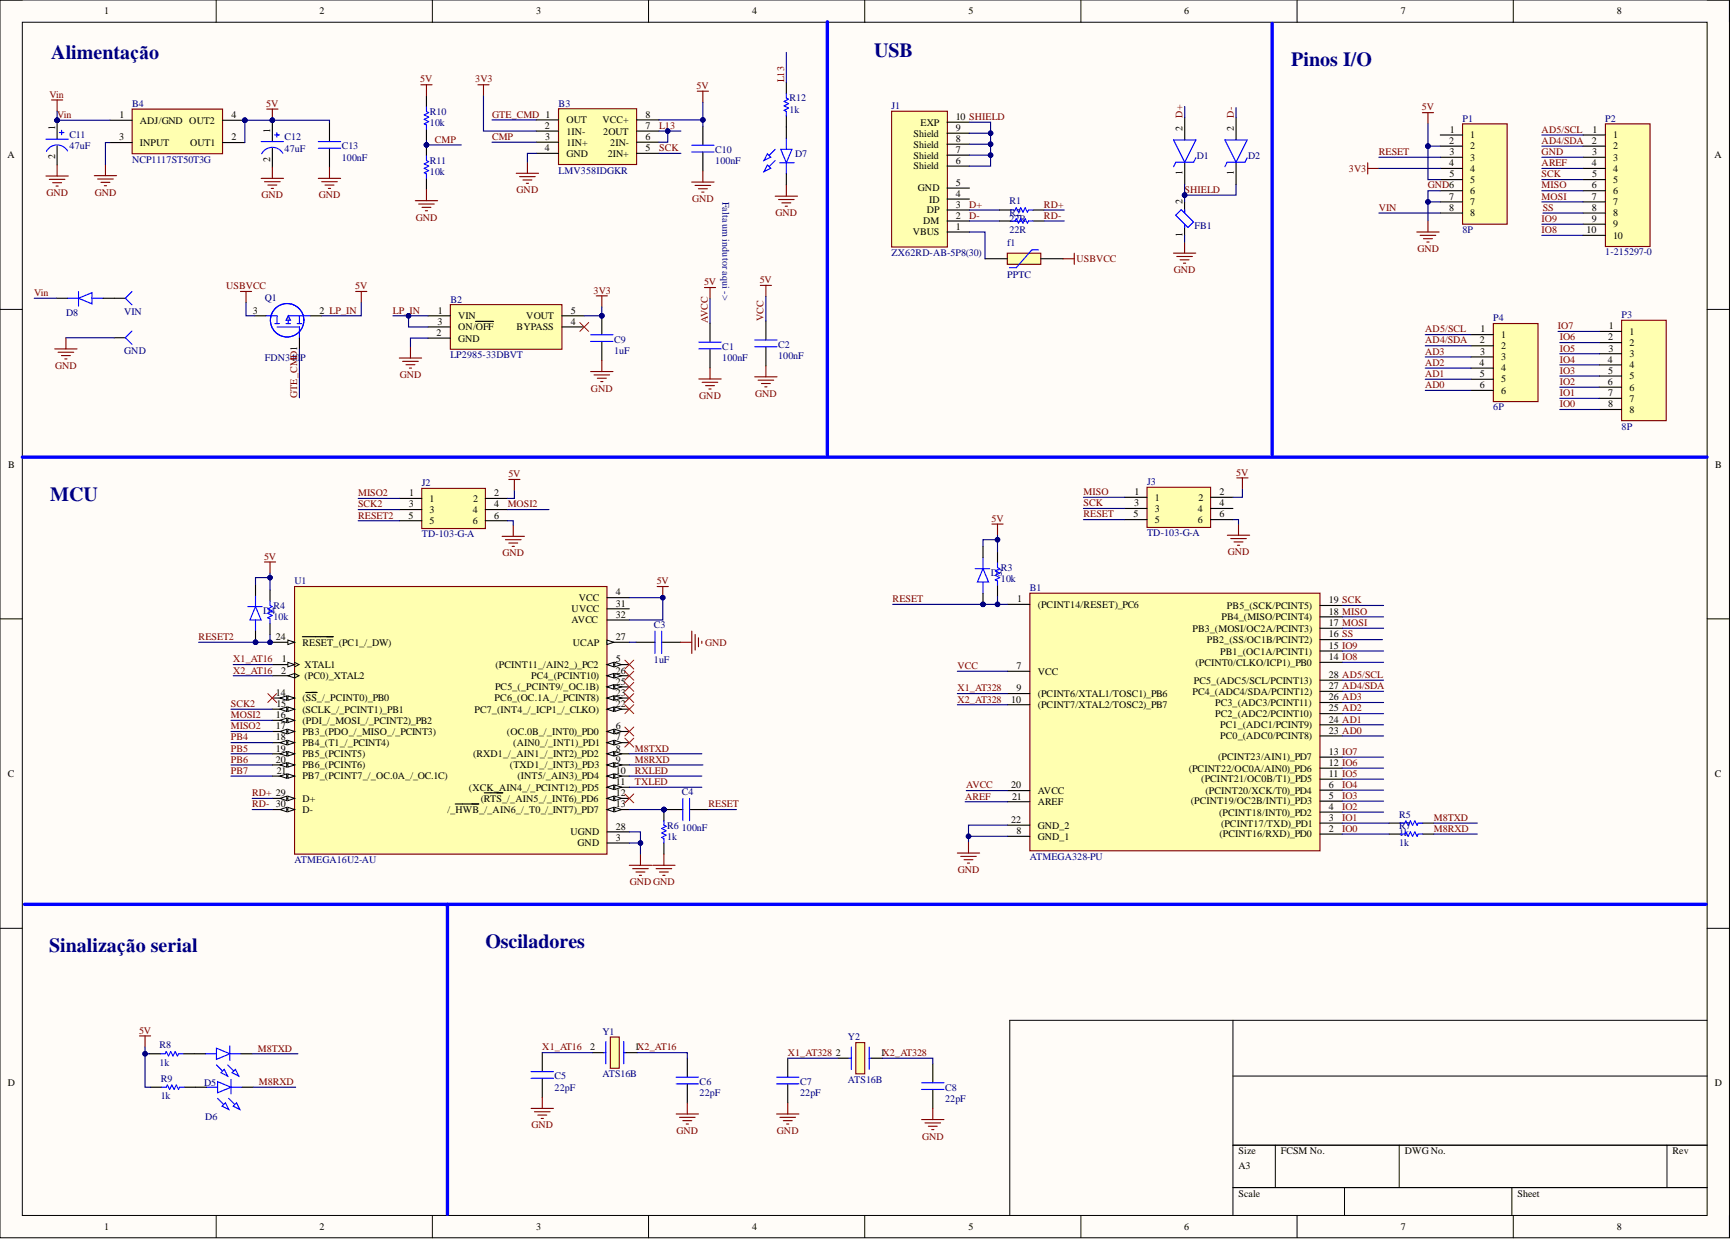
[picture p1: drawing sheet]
<svg xmlns="http://www.w3.org/2000/svg" width="393mm" height="282mm" viewBox="0 0 393 282" stroke-linecap="round" stroke-linejoin="round" font-family="sans-serif">
<defs><g id="words">
<g font-size="4.6" fill="#000080">
<text x="11.7" y="13.4">Alimentação</text>
<text x="198.5" y="12.9">USB</text>
<text x="293.3" y="14.9">Pinos I/O</text>
<text x="11.4" y="113.7">MCU</text>
<text x="110.2" y="215.3">Osciladores</text>
<text x="11.1" y="216.3">Sinalização serial</text>
</g>
<g font-size="2.3">
<text x="23.7" y="3.3">1</text>
<text x="72.6" y="3.3">2</text>
<text x="121.8" y="3.3">3</text>
<text x="170.8" y="3.3">4</text>
<text x="220" y="3.3">5</text>
<text x="268.9" y="3.3">6</text>
<text x="318.1" y="3.3">7</text>
<text x="367.2" y="3.3">8</text>
<text x="12.5" y="29.6" transform="rotate(-90 12.5 29.6)">1</text>
<text x="27.1" y="26.8">1</text>
<text x="31.8" y="28.1">ADJ/GND OUT2</text>
<text x="52.5" y="26.8">4</text>
<text x="123.7" y="29.3">2</text>
<text x="128.6" y="28">OUT</text>
<text x="136.8" y="28">VCC+</text>
<text x="146.6" y="26.8">8</text>
<text x="146.6" y="29.3">7</text>
<text x="209.1" y="28.5">EXP</text>
<text x="217.1" y="29.8">9</text>
<text x="217.1" y="27.3">10 SHIELD</text>
<text x="268.5" y="29.8" transform="rotate(-90 268.5 29.8)">2</text>
<text x="280.2" y="29.8" transform="rotate(-90 280.2 29.8)">2</text>
<text x="1.7" y="35.9">A</text>
<text x="27" y="31.9">3</text>
<text x="31.8" y="33.2">INPUT</text>
<text x="43.2" y="33.2">OUT1</text>
<text x="52.5" y="31.9">2</text>
<text x="61.3" y="30.1" transform="rotate(-90 61.3 30.1)">1</text>
<text x="123.7" y="34.4">4</text>
<text x="123.8" y="31.8">3</text>
<text x="128.6" y="30.6">1IN-</text>
<text x="128.6" y="33.1">1IN+</text>
<text x="128.6" y="35.6">GND</text>
<text x="137" y="30.6">2OUT</text>
<text x="138" y="35.6">2IN+</text>
<text x="138.6" y="33.1">2IN-</text>
<text x="146.6" y="31.8">6</text>
<text x="146.6" y="34.4">5</text>
<text x="207.4" y="33.5">Shield</text>
<text x="207.4" y="31.1">Shield</text>
<text x="217.1" y="34.8">7</text>
<text x="217.1" y="32.2">8</text>
<text x="329.1" y="32.7">2</text>
<text x="329.2" y="35.2">3</text>
<text x="329.3" y="30.1">1</text>
<text x="333.9" y="31.4">1</text>
<text x="333.9" y="33.9">2</text>
<text x="361.5" y="32.7">2</text>
<text x="361.6" y="35.2">3</text>
<text x="361.7" y="30.1">1</text>
<text x="366.3" y="31.4">1</text>
<text x="366.3" y="33.9">2</text>
<text x="389.4" y="35.9">A</text>
<text x="12.5" y="36.2" transform="rotate(-90 12.5 36.2)">2</text>
<text x="61.3" y="36.7" transform="rotate(-90 61.3 36.7)">2</text>
<text x="207.4" y="38.5">Shield</text>
<text x="207.4" y="36">Shield</text>
<text x="217.1" y="37.2">6</text>
<text x="268.5" y="39.8" transform="rotate(-90 268.5 39.8)">1</text>
<text x="280.2" y="39.8" transform="rotate(-90 280.2 39.8)">1</text>
<text x="329.1" y="37.7">4</text>
<text x="329.2" y="40.3">5</text>
<text x="333.9" y="36.5">3</text>
<text x="333.9" y="39">4</text>
<text x="333.9" y="41.5">5</text>
<text x="361.5" y="37.7">4</text>
<text x="361.6" y="40.3">5</text>
<text x="366.3" y="36.5">3</text>
<text x="366.3" y="39">4</text>
<text x="366.3" y="41.5">5</text>
<text x="208.5" y="43.5">GND</text>
<text x="211" y="46">ID</text>
<text x="217.1" y="47.2">3</text>
<text x="217.1" y="44.7">4</text>
<text x="217.1" y="42.2">5</text>
<text x="268.5" y="46.3" transform="rotate(-90 268.5 46.3)">2</text>
<text x="329.1" y="45.3">7</text>
<text x="329.1" y="47.9">8</text>
<text x="333.9" y="44.1">6</text>
<text x="333.9" y="46.6">7</text>
<text x="361.5" y="42.8">6</text>
<text x="361.5" y="45.3">7</text>
<text x="361.5" y="47.9">8</text>
<text x="366.3" y="44.1">6</text>
<text x="366.3" y="46.6">7</text>
<text x="207.3" y="53.4">VBUS</text>
<text x="209.6" y="51">DM</text>
<text x="210.5" y="48.5">DP</text>
<text x="217.1" y="52.2">1</text>
<text x="217.1" y="49.7">2</text>
<text x="268.5" y="53.8" transform="rotate(-90 268.5 53.8)">1</text>
<text x="333.9" y="49.1">8</text>
<text x="360.3" y="52.9">10</text>
<text x="361.5" y="50.4">9</text>
<text x="366.3" y="49.1">8</text>
<text x="366.3" y="51.7">9</text>
<text x="366.3" y="54.2">10</text>
<text x="57.4" y="71.2">3</text>
<text x="72.6" y="71.2">2 LP_IN</text>
<text x="99.4" y="71.2">1</text>
<text x="129.7" y="71.2">5</text>
<text x="99.2" y="76.3">2</text>
<text x="99.3" y="73.8">3</text>
<text x="104.1" y="72.5">VIN</text>
<text x="104.1" y="77.6">GND</text>
<text x="104.1" y="75">ON/OFF</text>
<text x="117.3" y="75">BYPASS</text>
<text x="119.5" y="72.5">VOUT</text>
<text x="129.7" y="73.8">4</text>
<text x="336.3" y="75.5">1</text>
<text x="340.9" y="76.7">1</text>
<text x="365.2" y="77.3">2</text>
<text x="365.4" y="74.8">1</text>
<text x="370" y="76.1">1</text>
<text x="336" y="83.1">4</text>
<text x="336.1" y="78">2</text>
<text x="336.2" y="80.5">3</text>
<text x="340.9" y="79.3">2</text>
<text x="340.9" y="81.8">3</text>
<text x="365.1" y="82.4">4</text>
<text x="365.3" y="79.9">3</text>
<text x="370" y="78.6">2</text>
<text x="370" y="81.1">3</text>
<text x="370" y="83.7">4</text>
<text x="336.1" y="85.6">5</text>
<text x="336.1" y="88.1">6</text>
<text x="340.9" y="84.3">4</text>
<text x="340.9" y="86.9">5</text>
<text x="340.9" y="89.4">6</text>
<text x="365.1" y="87.5">6</text>
<text x="365.2" y="84.9">5</text>
<text x="365.2" y="90">7</text>
<text x="370" y="86.2">5</text>
<text x="370" y="88.7">6</text>
<text x="365.2" y="92.5">8</text>
<text x="370" y="91.3">7</text>
<text x="370" y="93.8">8</text>
<text x="1.9" y="106.2">B</text>
<text x="389.6" y="106.2">B</text>
<text x="92.9" y="112.7">1</text>
<text x="97.6" y="114">1</text>
<text x="107.4" y="114">2</text>
<text x="112.3" y="112.7">2</text>
<text x="257.6" y="112.4">1</text>
<text x="262.3" y="113.7">1</text>
<text x="272.2" y="113.7">2</text>
<text x="277" y="112.4">2</text>
<text x="92.7" y="117.8">5</text>
<text x="92.8" y="115.2">3</text>
<text x="97.6" y="116.5">3</text>
<text x="97.6" y="119">5</text>
<text x="107.4" y="116.5">4</text>
<text x="107.4" y="119">6</text>
<text x="112.3" y="115.2">4</text>
<text x="112.3" y="117.8">6</text>
<text x="257.5" y="117.5">5</text>
<text x="257.5" y="115">3</text>
<text x="262.3" y="116.2">3</text>
<text x="262.3" y="118.8">5</text>
<text x="272.1" y="116.2">4</text>
<text x="272.1" y="118.8">6</text>
<text x="277" y="115">4</text>
<text x="277" y="117.5">6</text>
<text x="131.4" y="136.5">VCC</text>
<text x="139.9" y="135.2">4</text>
<text x="139.9" y="137.8">31</text>
<text x="231" y="136.8">1</text>
<text x="301.8" y="137">19 SCK</text>
<text x="129.8" y="139">UVCC</text>
<text x="129.8" y="141.6">AVCC</text>
<text x="139.9" y="140.3">32</text>
<text x="235.7" y="138">(PCINT14/RESET)_PC6</text>
<text x="270.8" y="143.4">PB3_(MOSI/OC2A/PCINT3)</text>
<text x="277.4" y="140.9">PB4_(MISO/PCINT4)</text>
<text x="278.7" y="138.3">PB5_(SCK/PCINT5)</text>
<text x="301.8" y="139.6">18 MISO</text>
<text x="301.8" y="142.2">17 MOSI</text>
<text x="62.7" y="145.4">24</text>
<text x="68.7" y="146.6">RESET_(PC1_/_DW)</text>
<text x="130.1" y="146.6">UCAP</text>
<text x="139.9" y="145.4">27</text>
<text x="274.1" y="146.1">PB2_(SS/OC1B/PCINT2)</text>
<text x="277.1" y="148.7">PB1_(OC1A/PCINT1)</text>
<text x="301.8" y="149.9">14 IO8</text>
<text x="301.8" y="144.8">16 SS</text>
<text x="301.8" y="147.4">15 IO9</text>
<text x="63.9" y="153">2</text>
<text x="64" y="150.4">1</text>
<text x="69.2" y="151.7">XTAL1</text>
<text x="69.2" y="154.2">(PC0)_XTAL2</text>
<text x="112.5" y="151.7">(PCINT11_/AIN2_)_PC2</text>
<text x="120.6" y="154.2">PC4_(PCINT10)</text>
<text x="139.9" y="150.4">5</text>
<text x="139.9" y="153">26</text>
<text x="139.9" y="155.5">25</text>
<text x="230.8" y="152">7</text>
<text x="235.7" y="153.2">VCC</text>
<text x="271.1" y="155.3">PC5_(ADC5/SCL/PCINT13)</text>
<text x="271.5" y="151.2">(PCINT0/CLKO/ICP1)_PB0</text>
<text x="301.8" y="154">28 AD5/SCL</text>
<text x="62.7" y="158">14</text>
<text x="62.8" y="160.6">15</text>
<text x="68.7" y="159.3">(SS_/_PCINT0)_PB0</text>
<text x="68.7" y="161.8">(SCLK_/_PCINT1)_PB1</text>
<text x="107.8" y="161.8">PC7_(INT4_/_ICP1_/_CLKO)</text>
<text x="112.3" y="159.3">PC6_(OC.1A_/_PCINT8)</text>
<text x="112.4" y="156.8">PC5_(_PCINT9/_OC.1B)</text>
<text x="139.9" y="158">23</text>
<text x="139.9" y="160.6">22</text>
<text x="229.7" y="159.6">10</text>
<text x="230.8" y="157">9</text>
<text x="235.7" y="158.3">(PCINT6/XTAL1/TOSC1)_PB6</text>
<text x="235.7" y="160.8">(PCINT7/XTAL2/TOSC2)_PB7</text>
<text x="270.8" y="157.8">PC4_(ADC4/SDA/PCINT12)</text>
<text x="276" y="160.3">PC3_(ADC3/PCINT11)</text>
<text x="301.8" y="156.5">27 AD4/SDA</text>
<text x="301.8" y="159.1">26 AD3</text>
<text x="301.8" y="161.6">25 AD2</text>
<text x="62.7" y="163.1">16</text>
<text x="62.7" y="165.6">17</text>
<text x="68.7" y="164.4">(PDI_/_MOSI_/_PCINT2)_PB2</text>
<text x="68.7" y="166.9">PB3_(PDO_/_MISO_/_PCINT3)</text>
<text x="115.1" y="166.9">(OC.0B_/_INT0)_PD0</text>
<text x="139.9" y="165.6">6</text>
<text x="276" y="162.9">PC2_(ADC2/PCINT10)</text>
<text x="277.1" y="165.4">PC1_(ADC1/PCINT9)</text>
<text x="277.1" y="167.9">PC0_(ADC0/PCINT8)</text>
<text x="301.8" y="164.1">24 AD1</text>
<text x="301.8" y="166.7">23 AD0</text>
<text x="62.7" y="168.2">18</text>
<text x="62.7" y="170.7">19</text>
<text x="62.7" y="173.2">20</text>
<text x="68.7" y="169.4">PB4_(T1_/_PCINT4)</text>
<text x="68.7" y="172">PB5_(PCINT5)</text>
<text x="107.4" y="172">(RXD1_/_AIN1_/_INT2)_PD2</text>
<text x="116.6" y="169.4">(AIN0_/_INT1)_PD1</text>
<text x="139.9" y="168.2">7</text>
<text x="139.9" y="170.7">8</text>
<text x="139.9" y="173.2">9</text>
<text x="276.6" y="172.7">(PCINT23/AIN1)_PD7</text>
<text x="301.8" y="174">12 IO6</text>
<text x="301.8" y="171.5">13 IO7</text>
<text x="1.8" y="176.4">C</text>
<text x="62.8" y="175.8">21</text>
<text x="68.7" y="174.5">PB6_(PCINT6)</text>
<text x="68.7" y="177">PB7_(PCINT7_/_OC.0A_/_OC.1C)</text>
<text x="106.5" y="179.6">(XCK_AIN4_/_PCINT12)_PD5</text>
<text x="115.8" y="174.5">(TXD1_/_INT3)_PD3</text>
<text x="117.5" y="177">(INT5/_AIN3)_PD4</text>
<text x="139.9" y="175.8">10</text>
<text x="139.9" y="178.3">11</text>
<text x="229.7" y="179.1">20</text>
<text x="270" y="175.3">(PCINT22/OC0A/AIN0)_PD6</text>
<text x="272.8" y="177.7">(PCINT21/OC0B/T1)_PD5</text>
<text x="301.8" y="179">6</text>
<text x="301.8" y="176.4">11 IO5</text>
<text x="389.5" y="176.4">C</text>
<text x="68.7" y="182.1">D+</text>
<text x="68.7" y="184.6">D-</text>
<text x="101.6" y="184.6">/_HWB_/_AIN6_/_T0_/_INT7)_PD7</text>
<text x="109.2" y="182.1">(RTS_/_AIN5_/_INT6)_PD6</text>
<text x="139.9" y="180.8">12</text>
<text x="139.9" y="183.4">13</text>
<text x="229.8" y="181.6">21</text>
<text x="235.7" y="182.9">AREF</text>
<text x="235.7" y="180.3">AVCC</text>
<text x="270.5" y="182.7">(PCINT19/OC2B/INT1)_PD3</text>
<text x="273.8" y="180.2">(PCINT20/XCK/T0)_PD4</text>
<text x="276.9" y="185.2">(PCINT18/INT0)_PD2</text>
<text x="301.8" y="184">4</text>
<text x="301.8" y="181.4">5</text>
<text x="129.6" y="189.7">UGND</text>
<text x="139.9" y="188.4">28</text>
<text x="139.9" y="191">3</text>
<text x="229.7" y="186.9">22</text>
<text x="230.8" y="189.4">8</text>
<text x="235.7" y="190.7">GND_1</text>
<text x="235.7" y="188.2">GND_2</text>
<text x="277" y="190.2">(PCINT16/RXD)_PD0</text>
<text x="277.3" y="187.8">(PCINT17/TXD)_PD1</text>
<text x="301.8" y="188.9">2</text>
<text x="301.8" y="186.5">3</text>
<text x="131.2" y="192.2">GND</text>
<text x="134" y="238.6">2</text>
<text x="144.2" y="238.6">1X2_AT16</text>
<text x="189.8" y="239.9">2</text>
<text x="199.9" y="239.9">1X2_AT328</text>
<text x="1.8" y="246.8">D</text>
<text x="389.5" y="246.8">D</text>
<text x="281.3" y="262.1">Size</text>
<text x="290.9" y="262.1">FCSM No.</text>
<text x="319" y="262.1">DWGNo.</text>
<text x="379.8" y="262.1">Rev</text>
<text x="281.3" y="265.4">A3</text>
<text x="281.3" y="271.8">Scale</text>
<text x="344.6" y="271.8">Sheet</text>
<text x="23.7" y="279.4">1</text>
<text x="72.6" y="279.4">2</text>
<text x="121.8" y="279.4">3</text>
<text x="170.8" y="279.4">4</text>
<text x="220" y="279.4">5</text>
<text x="268.9" y="279.4">6</text>
<text x="318.1" y="279.4">7</text>
<text x="367.2" y="279.4">8</text>
</g>
<g font-size="2.3" fill="#800000">
<text x="11.2" y="22.2">Vin</text>
<text x="95.4" y="18.7">5V</text>
<text x="107.9" y="18.7">3V3</text>
<text x="158.2" y="20.3">5V</text>
<text x="178.1" y="18.7" transform="rotate(-90 178.1 18.7)">L13</text>
<text x="13" y="26.8">Vin</text>
<text x="60.5" y="24.3">5V</text>
<text x="111.7" y="26.8">GTE_CMD 1</text>
<text x="149.7" y="29.3">L13</text>
<text x="268.5" y="26.8" transform="rotate(-90 268.5 26.8)">D+</text>
<text x="280.2" y="26.8" transform="rotate(-90 280.2 26.8)">D-</text>
<text x="322.9" y="25.1">5V</text>
<text x="98.7" y="32.4">CMP</text>
<text x="111.7" y="31.8">CMP</text>
<text x="149.7" y="34.4">SCK</text>
<text x="313.1" y="35.2">RESET</text>
<text x="350.1" y="32.7">AD4/SDA</text>
<text x="350.1" y="30.1">AD5/SCL</text>
<text x="350.1" y="35.2">GND</text>
<text x="306.4" y="39">3V3</text>
<text x="350.1" y="40.3">SCK</text>
<text x="350.1" y="37.7">AREF</text>
<text x="10.6" y="44.6">GND</text>
<text x="21.5" y="44.5">GND</text>
<text x="59.4" y="45.1">GND</text>
<text x="72.4" y="45.1">GND</text>
<text x="117.3" y="43.9">GND</text>
<text x="157.2" y="45.9">GND</text>
<text x="220.1" y="47.2">D+</text>
<text x="237.1" y="47.2">RD+</text>
<text x="269" y="43.8">SHIELD</text>
<text x="313.1" y="47.9">VIN</text>
<text x="324.3" y="42.8">GND6</text>
<text x="350.1" y="42.8">MISO</text>
<text x="350.1" y="45.3">MOSI</text>
<text x="350.4" y="47.9">SS</text>
<text x="94.4" y="50.1">GND</text>
<text x="176.1" y="49.1">GND</text>
<text x="220.1" y="49.7">D-</text>
<text x="237.1" y="49.7">RD-</text>
<text x="350.1" y="50.4">IO9</text>
<text x="350.1" y="52.9">IO8</text>
<text x="244.4" y="59.5">USBVCC</text>
<text x="321.9" y="57.2">GND</text>
<text x="51.4" y="65.7">USBVCC</text>
<text x="80.7" y="65.7">5V</text>
<text x="159.9" y="64.8">5V</text>
<text x="172.6" y="64.3">5V</text>
<text x="266.6" y="62">GND</text>
<text x="7.8" y="67.3">Vin</text>
<text x="89.2" y="71.2">LP_IN</text>
<text x="134.8" y="66.7">3V3</text>
<text x="160.7" y="73.4" transform="rotate(-90 160.7 73.4)">AVCC</text>
<text x="173.4" y="72.9" transform="rotate(-90 173.4 72.9)">VCC</text>
<text x="323.7" y="75.5">AD5/SCL</text>
<text x="353.8" y="74.8">IO7</text>
<text x="354.3" y="77.3">IO6</text>
<text x="12.5" y="83.8">GND</text>
<text x="323.7" y="83.1">AD2</text>
<text x="323.7" y="80.5">AD3</text>
<text x="323.7" y="78">AD4/SDA</text>
<text x="354.3" y="79.9">IO5</text>
<text x="354.3" y="82.4">IO4</text>
<text x="90.8" y="85.9">GND</text>
<text x="134.2" y="89">GND</text>
<text x="323.7" y="85.6">AD1</text>
<text x="323.7" y="88.1">AD0</text>
<text x="354.3" y="84.9">IO3</text>
<text x="354.3" y="87.5">IO2</text>
<text x="354.3" y="90">IO1</text>
<text x="67.5" y="90.3" transform="rotate(-90 67.5 90.3)">GTE_CMD1</text>
<text x="158.8" y="90.7">GND</text>
<text x="171.5" y="90.2">GND</text>
<text x="354.3" y="92.5">IO0</text>
<text x="81.3" y="112.7">MISO2</text>
<text x="115.5" y="108.4">5V</text>
<text x="246.1" y="112.4">MISO</text>
<text x="280.8" y="108.1">5V</text>
<text x="81.3" y="117.8">RESET2</text>
<text x="81.3" y="115.2">SCK2</text>
<text x="115.3" y="115.2">MOSI2</text>
<text x="225.2" y="118.5">5V</text>
<text x="246.1" y="117.5">RESET</text>
<text x="246.1" y="115">SCK</text>
<text x="60" y="127.1">5V</text>
<text x="114.1" y="126.4">GND</text>
<text x="278.8" y="126.1">GND</text>
<text x="149.2" y="132.7">5V</text>
<text x="202.7" y="136.8">RESET</text>
<text x="45.1" y="145.4">RESET2</text>
<text x="160.1" y="146.6">GND</text>
<text x="53" y="150.4">X1_AT16</text>
<text x="53" y="153">X2_AT16</text>
<text x="217.4" y="152">VCC</text>
<text x="52.5" y="160.6">SCK2</text>
<text x="217.4" y="157">X1_AT328</text>
<text x="217.4" y="159.6">X2_AT328</text>
<text x="52.5" y="165.6">MISO2</text>
<text x="52.5" y="163.1">MOSI2</text>
<text x="52.5" y="168.2">PB4</text>
<text x="52.5" y="170.7">PB5</text>
<text x="52.5" y="173.2">PB6</text>
<text x="144.2" y="170.7">M8TXD</text>
<text x="144.2" y="173.2">M8RXD</text>
<text x="52.5" y="175.8">PB7</text>
<text x="144.2" y="175.8">RXLED</text>
<text x="144.2" y="178.3">TXLED</text>
<text x="219.4" y="179.1">AVCC</text>
<text x="304.8" y="179">IO4</text>
<text x="57.3" y="180.8">RD+ 29</text>
<text x="57.3" y="183.4">RD- 30</text>
<text x="160.9" y="183.4">RESET</text>
<text x="219.2" y="181.6">AREF</text>
<text x="304.8" y="181.4">IO3</text>
<text x="304.8" y="184">IO2</text>
<text x="304.8" y="186.5">IO1</text>
<text x="304.8" y="188.9">IO0</text>
<text x="325.6" y="186.5">M8TXD</text>
<text x="325.6" y="188.9">M8RXD</text>
<text x="143" y="201.1">GND GND</text>
<text x="217.5" y="198.3">GND</text>
<text x="31.6" y="234.8">5V</text>
<text x="58.5" y="238.8">M8TXD</text>
<text x="123.2" y="238.6">X1_AT16</text>
<text x="178.9" y="239.9">X1_AT328</text>
<text x="58.8" y="246.4">M8RXD</text>
<text x="120.7" y="256.3">GND</text>
<text x="153.6" y="257.6">GND</text>
<text x="176.5" y="257.6">GND</text>
<text x="209.4" y="258.8">GND</text>
</g>
<g font-size="2.3" fill="#000080">
<text x="179.3" y="23">R12</text>
<text x="30" y="24.3">B4</text>
<text x="97.6" y="26.1">R10</text>
<text x="97.6" y="28.6">10k</text>
<text x="126.9" y="24.2">B3</text>
<text x="179.3" y="25.6">1k</text>
<text x="202.5" y="24.7">J1</text>
<text x="332.1" y="27.6">P1</text>
<text x="364.6" y="27.6">P2</text>
<text x="15.8" y="31.4">C11</text>
<text x="15.8" y="33.9">47uF</text>
<text x="64.6" y="31.9">C12</text>
<text x="64.6" y="34.4">47uF</text>
<text x="77.6" y="33.9">C13</text>
<text x="162.4" y="34.8">C10</text>
<text x="180.6" y="35.7">D7</text>
<text x="30" y="37">NCP1117ST50T3G</text>
<text x="77.6" y="36.5">100nF</text>
<text x="97.6" y="37.2">R11</text>
<text x="97.6" y="39.8">10k</text>
<text x="126.9" y="39.4">LMV358IDGKR</text>
<text x="162.4" y="37.3">100nF</text>
<text x="271.8" y="36.1">D1</text>
<text x="283.5" y="36.1">D2</text>
<text x="164.1" y="45.8" transform="rotate(90 164.1 45.8)">Falta um indutor aqui -&gt;</text>
<text x="229.2" y="46.4">R1</text>
<text x="229.2" y="50.5">22R</text>
<text x="229.2" y="49">R2</text>
<text x="229.2" y="53">22R</text>
<text x="271.3" y="51.9">FB1</text>
<text x="332.1" y="52.9">8P</text>
<text x="202.5" y="58.2">ZX62RD-AB-5P8(30)</text>
<text x="228.7" y="56">f1</text>
<text x="364.6" y="58">1-215297-0</text>
<text x="228.7" y="63.1">PPTC</text>
<text x="15" y="71.8">D8</text>
<text x="28.2" y="71.5">VIN</text>
<text x="60.1" y="68.5">Q1</text>
<text x="102.3" y="68.7">B2</text>
<text x="139.5" y="77.8">C9</text>
<text x="339.1" y="72.9">P4</text>
<text x="368.3" y="72.3">P3</text>
<text x="28.2" y="80.5">GND</text>
<text x="60.1" y="81.9">FDN340</text>
<text x="68.1" y="81.9">P</text>
<text x="102.3" y="81.4">LP2985-33DBVT</text>
<text x="139.5" y="80.4">1uF</text>
<text x="164" y="79.5">C1</text>
<text x="164" y="82.1">100nF</text>
<text x="176.7" y="79">C2</text>
<text x="176.7" y="81.5">100nF</text>
<text x="339.1" y="93.2">6P</text>
<text x="368.3" y="97.6">8P</text>
<text x="95.8" y="110.4">J2</text>
<text x="260.5" y="110.2">J3</text>
<text x="95.8" y="122.1">TD-103-G-A</text>
<text x="260.5" y="121.8">TD-103-G-A</text>
<text x="225" y="130.9">D3</text>
<text x="227.3" y="129.7">R3</text>
<text x="66.9" y="132.7">U1</text>
<text x="227.3" y="132.2">10k</text>
<text x="233.9" y="134.2">B1</text>
<text x="59.8" y="139.6">D4</text>
<text x="62.1" y="138.3">R4</text>
<text x="62.1" y="140.8">10k</text>
<text x="148.5" y="142.6">C3</text>
<text x="148.5" y="150.7">1uF</text>
<text x="154.8" y="180.6">C4</text>
<text x="317.8" y="185.7">R5</text>
<text x="151.5" y="188.2">R6</text>
<text x="151.5" y="190.7">1k</text>
<text x="154.8" y="188.7">100nF</text>
<text x="317.8" y="189.8">1k</text>
<text x="317.8" y="188.2">R7</text>
<text x="66.9" y="196">ATMEGA16U2-AU</text>
<text x="233.9" y="195.3">ATMEGA328-PU</text>
<text x="317.8" y="192.2">1k</text>
<text x="36.2" y="238.1">R8</text>
<text x="136.8" y="235">Y1</text>
<text x="192.6" y="236.3">Y2</text>
<text x="36.2" y="242.1">1k</text>
<text x="36.5" y="245.7">R9</text>
<text x="125.9" y="245.2">C5</text>
<text x="136.8" y="244.7">ATS16B</text>
<text x="192.6" y="245.9">ATS16B</text>
<text x="36.5" y="249.7">1k</text>
<text x="46.4" y="246.7">D5</text>
<text x="125.9" y="247.7">22pF</text>
<text x="158.9" y="246.4">C6</text>
<text x="158.9" y="249">22pF</text>
<text x="181.7" y="246.4">C7</text>
<text x="181.7" y="249">22pF</text>
<text x="214.6" y="247.7">C8</text>
<text x="214.6" y="250.2">22pF</text>
<text x="46.6" y="254.3">D6</text>
</g>
</g></defs>
<path d="M0 0h392.8v281.1h-392.8z" fill-rule="evenodd" fill="#fffcf8"/>
<path d="M0 0h392.8v281.1h-392.8z" fill="none" stroke="#000" stroke-width=".23"/>
<path d="M5.1 5.1h382.6v271h-382.6z" fill-rule="evenodd" fill="#fffcf8"/>
<g fill="none" stroke="#000" stroke-width=".23">
<path d="M0 0h5.1M49.1 0v5.1M98.2 0v5.1M147.3 0v5.1M196.4 0v5.1M245.5 0v5.1M294.6 0v5.1M343.7 0v5.1M387.7 0h5.1v5.1M5.1 5.1h382.6v271h-382.6zM0 70.3h5.1M387.7 70.3h5.1"/>
<path d="M0 140.6h5.1M387.7 140.6h5.1M0 210.8h5.1M387.7 210.8h5.1M280 231.7v44.4M387.7 231.7h-158.4v44.4M280 244.4h107.7M49.1 276.1v5M98.2 276.1v5M147.3 276.1v5M196.4 276.1v5M245.5 276.1v5"/>
<path d="M280 260.1h107.7M280 269.7h107.7M289.6 260.1v9.6M294.6 276.1v5M305.3 269.7v6.4M317.8 260.1v9.6M343.4 269.7v6.4M343.7 276.1v5M378.6 260.1v9.6M392.8 276.1v5"/>
</g>
<path d="M66.9 133.2h70.9v60.8h-70.9z" fill-rule="evenodd" fill="#ffffb0"/>
<path d="M66.9 133.2h70.9v60.8h-70.9z" fill="none" stroke="#800000" stroke-width=".25"/>
<path d="M61.8 145.9h5.1" fill="none" stroke="#000" stroke-width=".25"/>
<path d="M65.4 145.4l1.5 .5-1.5 .5z" fill="#f8fcff"/>
<path d="M65.4 145.4l1.5 .5-1.5 .5z" fill="none" stroke="#000" stroke-width=".23"/>
<path d="M61.8 150.9h5.1M68.7 144.6h7" fill="none" stroke="#000" stroke-width=".25"/>
<path d="M65.4 150.4l1.5 .5-1.5 .6z" fill="#f8fcff"/>
<path d="M65.4 150.4l1.5 .5-1.5 .6zM66.9 150.4l1 .5-1 .6" fill="none" stroke="#000" stroke-width=".23"/>
<path d="M61.8 153.5h5.1" fill="none" stroke="#000" stroke-width=".25"/>
<path d="M65.4 153.5l1.5-.5v1z" fill="#f8fcff"/>
<path d="M65.4 153.5l1.5-.5v1zM66.9 153l1 .5-1 .5" fill="none" stroke="#000" stroke-width=".23"/>
<path d="M61.8 158.5h5.1" fill="none" stroke="#000" stroke-width=".25"/>
<path d="M65.4 158l1.5 .5-1.5 .6z" fill="#f8fcff"/>
<path d="M65.4 158l1.5 .5-1.5 .6z" fill="none" stroke="#000" stroke-width=".23"/>
<path d="M63.6 158.5l1.5-.5v1.1z" fill="#f8fcff"/>
<path d="M63.6 158.5l1.5-.5v1.1z" fill="none" stroke="#000" stroke-width=".23"/>
<path d="M69.4 157.3h2.6M61.8 161.1h5.1" fill="none" stroke="#000" stroke-width=".25"/>
<path d="M65.4 160.6l1.5 .5-1.5 .5z" fill="#f8fcff"/>
<path d="M65.4 160.6l1.5 .5-1.5 .5z" fill="none" stroke="#000" stroke-width=".23"/>
<path d="M63.6 161.1l1.5-.5v1z" fill="#f8fcff"/>
<path d="M63.6 161.1l1.5-.5v1z" fill="none" stroke="#000" stroke-width=".23"/>
<path d="M61.8 163.6h5.1" fill="none" stroke="#000" stroke-width=".25"/>
<path d="M65.4 163.1l1.5 .5-1.5 .5z" fill="#f8fcff"/>
<path d="M65.4 163.1l1.5 .5-1.5 .5z" fill="none" stroke="#000" stroke-width=".23"/>
<path d="M63.6 163.6l1.5-.5v1z" fill="#f8fcff"/>
<path d="M63.6 163.6l1.5-.5v1z" fill="none" stroke="#000" stroke-width=".23"/>
<path d="M61.8 166.1h5.1" fill="none" stroke="#000" stroke-width=".25"/>
<path d="M65.4 165.6l1.5 .5-1.5 .6z" fill="#f8fcff"/>
<path d="M65.4 165.6l1.5 .5-1.5 .6z" fill="none" stroke="#000" stroke-width=".23"/>
<path d="M63.6 166.1l1.5-.5v1.1z" fill="#f8fcff"/>
<path d="M63.6 166.1l1.5-.5v1.1z" fill="none" stroke="#000" stroke-width=".23"/>
<path d="M61.8 168.7h5.1" fill="none" stroke="#000" stroke-width=".25"/>
<path d="M65.4 168.2l1.5 .5-1.5 .5z" fill="#f8fcff"/>
<path d="M65.4 168.2l1.5 .5-1.5 .5z" fill="none" stroke="#000" stroke-width=".23"/>
<path d="M63.6 168.7l1.5-.5v1z" fill="#f8fcff"/>
<path d="M63.6 168.7l1.5-.5v1z" fill="none" stroke="#000" stroke-width=".23"/>
<path d="M61.8 171.2h5.1" fill="none" stroke="#000" stroke-width=".25"/>
<path d="M65.4 170.7l1.5 .5-1.5 .5z" fill="#f8fcff"/>
<path d="M65.4 170.7l1.5 .5-1.5 .5z" fill="none" stroke="#000" stroke-width=".23"/>
<path d="M63.6 171.2l1.5-.5v1z" fill="#f8fcff"/>
<path d="M63.6 171.2l1.5-.5v1z" fill="none" stroke="#000" stroke-width=".23"/>
<path d="M61.8 173.7h5.1" fill="none" stroke="#000" stroke-width=".25"/>
<path d="M65.4 173.2l1.5 .5-1.5 .6z" fill="#f8fcff"/>
<path d="M65.4 173.2l1.5 .5-1.5 .6z" fill="none" stroke="#000" stroke-width=".23"/>
<path d="M63.6 173.7l1.5-.5v1.1z" fill="#f8fcff"/>
<path d="M63.6 173.7l1.5-.5v1.1z" fill="none" stroke="#000" stroke-width=".23"/>
<path d="M61.8 176.3h5.1" fill="none" stroke="#000" stroke-width=".25"/>
<path d="M65.4 175.8l1.5 .5-1.5 .5z" fill="#f8fcff"/>
<path d="M65.4 175.8l1.5 .5-1.5 .5z" fill="none" stroke="#000" stroke-width=".23"/>
<path d="M63.6 176.3l1.5-.5v1z" fill="#f8fcff"/>
<path d="M63.6 176.3l1.5-.5v1z" fill="none" stroke="#000" stroke-width=".23"/>
<path d="M61.8 181.3h5.1" fill="none" stroke="#000" stroke-width=".25"/>
<path d="M65.4 180.8l1.5 .5-1.5 .5z" fill="#f8fcff"/>
<path d="M65.4 180.8l1.5 .5-1.5 .5z" fill="none" stroke="#000" stroke-width=".23"/>
<path d="M63.6 181.3l1.5-.5v1z" fill="#f8fcff"/>
<path d="M63.6 181.3l1.5-.5v1z" fill="none" stroke="#000" stroke-width=".23"/>
<path d="M61.8 183.9h5.1" fill="none" stroke="#000" stroke-width=".25"/>
<path d="M65.4 183.4l1.5 .5-1.5 .5z" fill="#f8fcff"/>
<path d="M65.4 183.4l1.5 .5-1.5 .5z" fill="none" stroke="#000" stroke-width=".23"/>
<path d="M63.6 183.9l1.5-.5v1z" fill="#f8fcff"/>
<path d="M63.6 183.9l1.5-.5v1z" fill="none" stroke="#000" stroke-width=".23"/>
<path d="M137.8 135.8h5.1M137.8 138.3h5.1M137.8 140.8h5.1M137.8 145.9h5.1" fill="none" stroke="#000" stroke-width=".25"/>
<path d="M137.8 145.4l1.6 .5-1.6 .5z" fill="#f8fcff"/>
<path d="M137.8 145.4l1.6 .5-1.6 .5z" fill="none" stroke="#000" stroke-width=".23"/>
<path d="M137.8 150.9h5.1" fill="none" stroke="#000" stroke-width=".25"/>
<path d="M137.8 150.9l1.6-.5v1.1z" fill="#f8fcff"/>
<path d="M137.8 150.9l1.6-.5v1.1z" fill="none" stroke="#000" stroke-width=".23"/>
<path d="M139.6 150.4l1.5 .5-1.5 .6z" fill="#f8fcff"/>
<path d="M139.6 150.4l1.5 .5-1.5 .6z" fill="none" stroke="#000" stroke-width=".23"/>
<path d="M137.8 153.5h5.1" fill="none" stroke="#000" stroke-width=".25"/>
<path d="M137.8 153.5l1.6-.5v1z" fill="#f8fcff"/>
<path d="M137.8 153.5l1.6-.5v1z" fill="none" stroke="#000" stroke-width=".23"/>
<path d="M139.6 153l1.5 .5-1.5 .5z" fill="#f8fcff"/>
<path d="M139.6 153l1.5 .5-1.5 .5z" fill="none" stroke="#000" stroke-width=".23"/>
<path d="M137.8 156h5.1" fill="none" stroke="#000" stroke-width=".25"/>
<path d="M137.8 156l1.6-.5v1z" fill="#f8fcff"/>
<path d="M137.8 156l1.6-.5v1z" fill="none" stroke="#000" stroke-width=".23"/>
<path d="M139.6 155.5l1.5 .5-1.5 .5z" fill="#f8fcff"/>
<path d="M139.6 155.5l1.5 .5-1.5 .5z" fill="none" stroke="#000" stroke-width=".23"/>
<path d="M137.8 158.5h5.1" fill="none" stroke="#000" stroke-width=".25"/>
<path d="M137.8 158.5l1.6-.5v1.1z" fill="#f8fcff"/>
<path d="M137.8 158.5l1.6-.5v1.1z" fill="none" stroke="#000" stroke-width=".23"/>
<path d="M139.6 158l1.5 .5-1.5 .6z" fill="#f8fcff"/>
<path d="M139.6 158l1.5 .5-1.5 .6z" fill="none" stroke="#000" stroke-width=".23"/>
<path d="M137.8 161.1h5.1" fill="none" stroke="#000" stroke-width=".25"/>
<path d="M137.8 161.1l1.6-.5v1z" fill="#f8fcff"/>
<path d="M137.8 161.1l1.6-.5v1z" fill="none" stroke="#000" stroke-width=".23"/>
<path d="M139.6 160.6l1.5 .5-1.5 .5z" fill="#f8fcff"/>
<path d="M139.6 160.6l1.5 .5-1.5 .5z" fill="none" stroke="#000" stroke-width=".23"/>
<path d="M137.8 166.1h5.1" fill="none" stroke="#000" stroke-width=".25"/>
<path d="M137.8 166.1l1.6-.5v1.1z" fill="#f8fcff"/>
<path d="M137.8 166.1l1.6-.5v1.1z" fill="none" stroke="#000" stroke-width=".23"/>
<path d="M139.6 165.6l1.5 .5-1.5 .6z" fill="#f8fcff"/>
<path d="M139.6 165.6l1.5 .5-1.5 .6z" fill="none" stroke="#000" stroke-width=".23"/>
<path d="M137.8 168.7h5.1" fill="none" stroke="#000" stroke-width=".25"/>
<path d="M137.8 168.7l1.6-.5v1z" fill="#f8fcff"/>
<path d="M137.8 168.7l1.6-.5v1z" fill="none" stroke="#000" stroke-width=".23"/>
<path d="M139.6 168.2l1.5 .5-1.5 .5z" fill="#f8fcff"/>
<path d="M139.6 168.2l1.5 .5-1.5 .5z" fill="none" stroke="#000" stroke-width=".23"/>
<path d="M137.8 171.2h5.1" fill="none" stroke="#000" stroke-width=".25"/>
<path d="M137.8 171.2l1.6-.5v1z" fill="#f8fcff"/>
<path d="M137.8 171.2l1.6-.5v1z" fill="none" stroke="#000" stroke-width=".23"/>
<path d="M139.6 170.7l1.5 .5-1.5 .5z" fill="#f8fcff"/>
<path d="M139.6 170.7l1.5 .5-1.5 .5z" fill="none" stroke="#000" stroke-width=".23"/>
<path d="M137.8 173.7h5.1" fill="none" stroke="#000" stroke-width=".25"/>
<path d="M137.8 173.7l1.6-.5v1.1z" fill="#f8fcff"/>
<path d="M137.8 173.7l1.6-.5v1.1z" fill="none" stroke="#000" stroke-width=".23"/>
<path d="M139.6 173.2l1.5 .5-1.5 .6z" fill="#f8fcff"/>
<path d="M139.6 173.2l1.5 .5-1.5 .6z" fill="none" stroke="#000" stroke-width=".23"/>
<path d="M137.8 176.3h5.1" fill="none" stroke="#000" stroke-width=".25"/>
<path d="M137.8 176.3l1.6-.5v1z" fill="#f8fcff"/>
<path d="M137.8 176.3l1.6-.5v1z" fill="none" stroke="#000" stroke-width=".23"/>
<path d="M139.6 175.8l1.5 .5-1.5 .5z" fill="#f8fcff"/>
<path d="M139.6 175.8l1.5 .5-1.5 .5z" fill="none" stroke="#000" stroke-width=".23"/>
<path d="M137.8 178.8h5.1" fill="none" stroke="#000" stroke-width=".25"/>
<path d="M137.8 178.8l1.6-.5v1z" fill="#f8fcff"/>
<path d="M137.8 178.8l1.6-.5v1z" fill="none" stroke="#000" stroke-width=".23"/>
<path d="M139.6 178.3l1.5 .5-1.5 .5z" fill="#f8fcff"/>
<path d="M139.6 178.3l1.5 .5-1.5 .5z" fill="none" stroke="#000" stroke-width=".23"/>
<path d="M137.8 181.3h5.1" fill="none" stroke="#000" stroke-width=".25"/>
<path d="M137.8 181.3l1.6-.5v1z" fill="#f8fcff"/>
<path d="M137.8 181.3l1.6-.5v1z" fill="none" stroke="#000" stroke-width=".23"/>
<path d="M139.6 180.8l1.5 .5-1.5 .5z" fill="#f8fcff"/>
<path d="M139.6 180.8l1.5 .5-1.5 .5z" fill="none" stroke="#000" stroke-width=".23"/>
<path d="M110 180.1h4.2M137.8 183.9h5.1" fill="none" stroke="#000" stroke-width=".25"/>
<path d="M137.8 183.9l1.6-.5v1z" fill="#f8fcff"/>
<path d="M137.8 183.9l1.6-.5v1z" fill="none" stroke="#000" stroke-width=".23"/>
<path d="M139.6 183.4l1.5 .5-1.5 .5z" fill="#f8fcff"/>
<path d="M139.6 183.4l1.5 .5-1.5 .5z" fill="none" stroke="#000" stroke-width=".23"/>
<path d="M269.1 26.7v5.1M269.1 36.9v5M269 45.8v2.6M269 50.9v2.5M103.4 182.6h5.3M137.8 188.9h5.1M137.8 191.5h5.1M123.2 239.1v4.3M123.2 244.9v4.3M156.1 240.4v4.3M156.1 246.2v4.3" fill="none" stroke="#000" stroke-width=".25"/>
<path d="M266.5 31.8h5.1l-2.5 5.1zM271.6 35.8l-.5 1.1h-4.1l-.5 1M267 48.9l1.3-1.3 2.8 2.8-1.3 1.3zM269 47.6v.8M269 50.9v.8M120.6 244.9h5.1M120.6 243.4h5.1M153.6 244.7h5M153.6 246.2h5" fill="none" stroke="#00f" stroke-width=".25"/>
<path d="M138.6 235.5h2v7.1h-2z" fill-rule="evenodd" fill="#ffffb0"/>
<path d="M138.6 235.5h2v7.1h-2z" fill="none" stroke="#800000" stroke-width=".25"/>
<path d="M134.6 239.1h2.5M142.2 239.1h2.5" fill="none" stroke="#000" stroke-width=".25"/>
<path d="M137.1 239.1h.5M137.6 236.6v5M141.7 236.6v5M141.7 239.1h.5" fill="none" stroke="#00f" stroke-width=".25"/>
<path d="M233.9 134.7h65.9v58.5h-65.9z" fill-rule="evenodd" fill="#ffffb0"/>
<g fill="none" stroke="#800000" stroke-width=".25">
<path d="M149.3 133.2h2.5M150.5 133.2v2.6M233.9 134.7h65.9v58.5h-65.9zM142.9 196.5h5.1M143.7 197.3h3.5M144.4 198.1h2.1M145.2 198.8h.5M145.5 194v2.5M120.6 251.8h5.1M121.4 252.5h3.5M122.1 253.3h2.1M122.9 254h.5"/>
<path d="M123.2 249.2v2.6M153.6 253h5M154.3 253.8h3.6M155.1 254.5h2M155.8 255.3h.5M156.1 250.5v2.5"/>
</g>
<g fill="none" stroke="#000" stroke-width=".25">
<path d="M228.8 137.3h5.1M299.8 137.5h5M228.8 152.5h5.1M228.8 157.5h5.1M299.8 150.4h5M299.8 154.5h5M299.8 157h5M299.8 159.6h5M299.8 140.1h5M299.8 142.7h5M299.8 145.3h5M299.8 147.9h5"/>
<path d="M228.8 160.1h5.1M228.8 179.6h5.1M299.8 179.5h5M299.8 177h5M299.8 174.5h5M299.8 172h5M299.8 162.1h5M299.8 164.6h5M299.8 167.2h5M228.8 190h5.1M228.8 187.4h5.1M228.8 182.1h5.1"/>
<path d="M299.8 189.4h5M299.8 187h5M299.8 184.5h5M299.8 182h5"/>
</g>
<circle cx="150.5" cy="135.8" r=".51" fill="#000080"/>
<circle cx="150.5" cy="135.8" r=".51" fill="none" stroke="#000080" stroke-width=".23"/>
<g fill="none" stroke="#f00" stroke-width=".23">
<path d="M60.8 157.5l2 2.1M62.8 157.5l-2 2.1M141.9 149.9l2 2.1M141.9 152.5l2 2M141.9 155l2 2M141.9 157.5l2 2.1M143.9 149.9l-2 2.1M143.9 152.5l-2 2M143.9 155l-2 2M143.9 157.5l-2 2.1M141.9 160.1l2 2M141.9 165.1l2 2.1"/>
<path d="M141.9 167.7l2 2M143.9 160.1l-2 2M143.9 165.1l-2 2.1M143.9 167.7l-2 2M141.9 180.3l2 2.1M143.9 180.3l-2 2.1"/>
</g>
<path d="M178.9 240.4v4.3M178.9 246.2v4.3M211.8 241.6v4.3M211.8 247.4v4.4" fill="none" stroke="#000" stroke-width=".25"/>
<path d="M176.4 246.2h5M176.4 244.7h5M209.3 245.9h5.1M209.3 247.4h5.1" fill="none" stroke="#00f" stroke-width=".25"/>
<path d="M194.4 236.8h2v7.1h-2z" fill-rule="evenodd" fill="#ffffb0"/>
<path d="M194.4 236.8h2v7.1h-2zM176.4 253h5M177.1 253.8h3.6M177.9 254.5h2M178.6 255.3h.6M178.9 250.5v2.5M209.3 254.3h5.1M210.1 255h3.5M210.8 255.8h2.1M211.6 256.6h.5M211.8 251.8v2.5" fill="none" stroke="#800000" stroke-width=".25"/>
<path d="M190.3 240.4h2.5M197.9 240.4h2.5" fill="none" stroke="#000" stroke-width=".25"/>
<path d="M193.3 237.8v5.1M197.4 237.8v5.1M192.8 240.4h.5M197.4 240.4h.5" fill="none" stroke="#00f" stroke-width=".25"/>
<path d="M49.4 245.7l3.1 1.2-3.1 1.3z" fill="#fff"/>
<path d="M49.4 245.7l3.1 1.2-3.1 1.3zM51.9 249.5l2.6 2.5M52.5 245.2v3.3" fill="none" stroke="#00f" stroke-width=".25"/>
<path d="M53 251.2l.7-.7 .8 1.5z" fill="#fff"/>
<path d="M49.4 249.5l2.5 2.5M53 251.2l.7-.7 .8 1.5z" fill="none" stroke="#00f" stroke-width=".25"/>
<path d="M50.4 251.2l.8-.7 .7 1.5z" fill="#fff"/>
<path d="M46.9 246.9h2.5M50.4 251.2l.8-.7 .7 1.5zM52.5 246.9h2.5" fill="none" stroke="#00f" stroke-width=".25"/>
<path d="M44.3 246.9h2.6M55 246.9h2.5" fill="none" stroke="#000" stroke-width=".25"/>
<path d="M49.2 238.1l3 1.2-3 1.3z" fill="#fff"/>
<path d="M49.2 238.1l3 1.2-3 1.3zM52.2 237.6v3.3M51.7 241.9l2.5 2.5" fill="none" stroke="#00f" stroke-width=".25"/>
<path d="M52.7 243.6l.8-.7 .7 1.5z" fill="#fff"/>
<path d="M49.2 241.9l2.5 2.5M52.7 243.6l.8-.7 .7 1.5z" fill="none" stroke="#00f" stroke-width=".25"/>
<path d="M50.2 243.6l.7-.7 .8 1.5z" fill="#fff"/>
<path d="M36.5 239.3h1l.3-.5 .5 1.1 .5-1.1 .5 1.1 .5-1.1 .5 1.1 .2-.6h1.1M46.6 239.3h2.6M52.2 239.3h2.5M36.7 246.9h1.1l.2-.5 .5 1 .5-1 .5 1 .5-1 .5 1 .3-.5h1M50.2 243.6l.7-.7 .8 1.5z" fill="none" stroke="#00f" stroke-width=".25"/>
<path d="M34 239.3h2.5M41.6 239.3h5M54.7 239.3h2.6M34.2 246.9h2.5M41.8 246.9h2.5" fill="none" stroke="#000" stroke-width=".25"/>
<path d="M31.7 235.3h2.5M32.9 235.3v2.5" fill="none" stroke="#800000" stroke-width=".25"/>
<circle cx="150.8" cy="183.9" r=".51" fill="#000080"/>
<circle cx="150.8" cy="183.9" r=".51" fill="none" stroke="#000080" stroke-width=".23"/>
<path d="M150.8 183.9v2.5" fill="none" stroke="#000" stroke-width=".25"/>
<circle cx="150.8" cy="183.9" r=".51" fill="#000080"/>
<circle cx="150.8" cy="183.9" r=".51" fill="none" stroke="#000080" stroke-width=".23"/>
<path d="M150.8 191.5v2.5" fill="none" stroke="#000" stroke-width=".25"/>
<path d="M150.8 186.4v1l.5 .3-1 .5 1 .5-1 .5 1 .5-1 .5 .5 .3v1" fill="none" stroke="#00f" stroke-width=".25"/>
<path d="M148.2 196.5h5.1M149 197.3h3.5M149.8 198.1h2M150.5 198.8h.5M150.8 194v2.5" fill="none" stroke="#800000" stroke-width=".25"/>
<circle cx="150.8" cy="183.9" r=".51" fill="#000080"/>
<circle cx="150.8" cy="183.9" r=".51" fill="none" stroke="#000080" stroke-width=".23"/>
<path d="M150.8 183.9h4.3" fill="none" stroke="#000" stroke-width=".25"/>
<circle cx="150.8" cy="183.9" r=".51" fill="#000080"/>
<circle cx="150.8" cy="183.9" r=".51" fill="none" stroke="#000080" stroke-width=".23"/>
<path d="M156.6 183.9h4.3" fill="none" stroke="#000" stroke-width=".25"/>
<path d="M155.1 181.3v5.1M156.6 181.3v5.1" fill="none" stroke="#00f" stroke-width=".25"/>
<path d="M332.2 28.1h10.1v22.8h-10.1z" fill-rule="evenodd" fill="#ffffb0"/>
<path d="M310.6 37v2.5M310.6 38.3h2.5M323 25.6h2.6M324.3 25.6v2.5M332.2 28.1h10.1v22.8h-10.1zM321.8 52.7h5M322.5 53.5h3.6M323.3 54.2h2M324 55h.6M324.3 50.2v2.5M225.3 119h2.5M226.5 119v2.6" fill="none" stroke="#800000" stroke-width=".25"/>
<path d="M327.1 30.7h5.1M327.1 33.2h5.1M327.1 35.7h5.1M327.1 38.3h5.1M327.1 40.8h5.1M327.1 43.3h5.1M327.1 45.9h5.1M327.1 48.4h5.1" fill="none" stroke="#000" stroke-width=".25"/>
<circle cx="223.2" cy="137.3" r=".51" fill="#000080"/>
<circle cx="223.2" cy="137.3" r=".51" fill="none" stroke="#000080" stroke-width=".23"/>
<path d="M223.2 129.2l1.3 3h-2.5z" fill="#fff"/>
<path d="M221.5 129.2h3.3M223.2 129.2l1.3 3h-2.5zM223.2 126.6v2.6M223.2 132.2v2.5" fill="none" stroke="#00f" stroke-width=".25"/>
<path d="M223.2 124.1v2.5M223.2 134.7v2.6" fill="none" stroke="#000" stroke-width=".25"/>
<circle cx="223.2" cy="137.3" r=".51" fill="#000080"/>
<circle cx="223.2" cy="137.3" r=".51" fill="none" stroke="#000080" stroke-width=".23"/>
<path d="M226.5 125.4v2.5M226.5 133v2.5" fill="none" stroke="#000" stroke-width=".25"/>
<path d="M226.5 127.9v1l.5 .3-1 .5 1 .5-1 .5 1 .5-1 .5 .5 .3v1" fill="none" stroke="#00f" stroke-width=".25"/>
<path d="M95.8 110.9h14.4v9.1h-14.4z" fill-rule="evenodd" fill="#ffffb0"/>
<path d="M95.8 110.9h14.4v9.1h-14.4z" fill="none" stroke="#800000" stroke-width=".25"/>
<path d="M90.7 113.2h5.1M90.7 115.7h5.1M90.7 118.3h5.1M110.2 113.2h5.1M110.2 115.7h5.1M110.2 118.3h5.1" fill="none" stroke="#000" stroke-width=".25"/>
<path d="M202.5 25.3h12.7v30.8h-12.7z" fill-rule="evenodd" fill="#ffffb0"/>
<path d="M202.5 25.3h12.7v30.8h-12.7z" fill="none" stroke="#800000" stroke-width=".25"/>
<path d="M215.1 37.7h5.1M215.1 35.2h5.1M215.1 32.7h5.1M215.1 30.3h5.1M215.1 27.8h5.1M215.1 52.7h5.1M215.1 50.2h5.1M215.1 47.7h5.1M215.1 45.2h5.1M215.1 42.7h5.1" fill="none" stroke="#000" stroke-width=".25"/>
<path d="M228.8 57.5h7.6v2.5h-7.6z" fill-rule="evenodd" fill="#ffffb0"/>
<path d="M228.8 57.5h7.6v2.5h-7.6zM241.4 58.8h2.6M244 57.5v2.5M266.5 57.5h5.1M267.3 58.3h3.5M268 59h2M268.8 59.8h.5M269 55v2.5" fill="none" stroke="#800000" stroke-width=".25"/>
<path d="M278.2 31.8h5l-2.5 5.1zM283.2 35.8l-.5 1.1h-4l-.5 1M229.5 47.7h1l.3-.5 .5 1 .5-1 .5 1 .5-1 .5 1 .3-.5h1M229.5 50.2h1l.3-.5 .5 1 .5-1 .5 1 .5-1 .5 1 .3-.5h1M235.9 56.7h-1.6l-3.5 4.1h-1.5" fill="none" stroke="#00f" stroke-width=".25"/>
<path d="M280.7 26.7v5.1M280.7 36.9v5M223.7 58.8h5.1M227 47.7h2.5M227 50.2h2.5M234.6 47.7h2.5M234.6 50.2h2.5M236.4 58.8h5" fill="none" stroke="#000" stroke-width=".25"/>
<circle cx="269" cy="44.3" r=".51" fill="#000080"/>
<circle cx="269" cy="44.3" r=".51" fill="none" stroke="#000080" stroke-width=".23"/>
<path d="M60.1 127.6h2.5M61.3 127.6v2.6" fill="none" stroke="#800000" stroke-width=".25"/>
<circle cx="58" cy="145.9" r=".51" fill="#000080"/>
<circle cx="58" cy="145.9" r=".51" fill="none" stroke="#000080" stroke-width=".23"/>
<path d="M58 137.8l1.3 3h-2.5z" fill="#fff"/>
<path d="M56.3 137.8h3.2M58 137.8l1.3 3h-2.5zM58 135.2v2.6M58 140.8v2.5" fill="none" stroke="#00f" stroke-width=".25"/>
<path d="M58 132.7v2.5M58 143.3v2.6" fill="none" stroke="#000" stroke-width=".25"/>
<circle cx="58" cy="145.9" r=".51" fill="#000080"/>
<circle cx="58" cy="145.9" r=".51" fill="none" stroke="#000080" stroke-width=".23"/>
<path d="M61.3 134v2.5M61.3 141.6v2.5M144.4 145.9h4.3M150.3 145.9h4.3" fill="none" stroke="#000" stroke-width=".25"/>
<path d="M61.3 136.5v1l.5 .3-1 .5 1 .5-1 .5 1 .5-1 .5 .5 .3v1M148.7 143.3v5.1M150.3 143.3v5.1" fill="none" stroke="#00f" stroke-width=".25"/>
<path d="M115.6 108.9h2.5M116.6 119.3v2.5M116.8 108.9v2.5M114 121.8h5.1M114.8 122.6h3.5M115.6 123.3h2M116.3 124.1h.5M154.6 145.9h2.5M157.1 143.3v5.1M157.9 144.1v3.6M158.6 144.9v2M159.4 145.6v.5" fill="none" stroke="#800000" stroke-width=".25"/>
<path d="M260.5 110.7h14.4v9.1h-14.4z" fill-rule="evenodd" fill="#ffffb0"/>
<g fill="none" stroke="#800000" stroke-width=".25">
<path d="M160 65.3h2.5M161.2 65.3v2.5M172.7 64.8h2.5M173.9 64.8v2.6M158.7 86.1h5.1M159.5 86.8h3.5M160.2 87.6h2.1M161 88.4h.5M161.2 83.5v2.6M171.4 85.6h5.1M172.2 86.3h3.5M172.9 87.1h2.1"/>
<path d="M173.7 87.9h.5M173.9 83.1v2.5M260.5 110.7h14.4v9.1h-14.4zM280.9 108.5h2.5M281.3 119v2.6M282.2 108.5v2.6M278.7 121.6h5.1M279.5 122.3h3.5M280.3 123.1h2M281 123.8h.5M217.4 193.8h5.1M218.2 194.5h3.5"/>
<path d="M218.9 195.3h2.1M219.7 196h.5M220 191.2v2.6"/>
</g>
<g fill="none" stroke="#000" stroke-width=".25">
<path d="M161.2 73.4v4.3M161.2 79.2v4.3M173.9 72.9v4.3M173.9 78.8v4.3M255.4 113h5.1M255.4 115.5h5.1M255.4 118h5.1M274.9 113h5.1M274.9 115.5h5.1M274.9 118h5.1M315.5 187h2.5M315.5 189.4h2.5"/>
<path d="M323.1 187h2.5M323.1 189.4h2.5"/>
</g>
<path d="M158.7 79.2h5.1M158.7 77.7h5.1M171.4 78.8h5.1M171.4 77.2h5.1M318 187h1l.3-.6 .5 1.1 .5-1.1 .5 1.1 .5-1.1 .5 1.1 .3-.5h1M318 189.4h1l.3-.5 .5 1.1 .5-1.1 .5 1.1 .5-1.1 .5 1.1 .3-.6h1" fill="none" stroke="#00f" stroke-width=".25"/>
<path d="M368.3 72.7h10.1v22.8h-10.1z" fill-rule="evenodd" fill="#ffffb0"/>
<path d="M368.3 72.7h10.1v22.8h-10.1z" fill="none" stroke="#800000" stroke-width=".25"/>
<path d="M363.2 75.3h5.1M363.2 77.8h5.1M363.2 80.3h5.1M363.2 82.9h5.1M363.2 85.4h5.1M363.2 87.9h5.1M363.2 90.5h5.1M363.2 93h5.1" fill="none" stroke="#000" stroke-width=".25"/>
<path d="M187.9 4.9v98.6M288.9 5.3v98M5.1 103.8h382.6M5.6 205.4h381.8M101.6 205.4v70.4" fill="none" stroke="#00f" stroke-width=".76"/>
<g fill="none" stroke="#00f" stroke-width=".25">
<path d="M60.4 71.7h2.5v1.8M62.4 73.5h1M62.9 74.3h5.1v2.5M65 73.5h1M67.5 73.5h1M68 71.7v1.8M70.5 71.7h-5v1.8"/>
<circle cx="65.2" cy="72.7" r="3.8"/>
</g>
<path d="M65.5 71.7l.5 1h-1z" fill="#c0c0c0"/>
<path d="M65.5 71.7l.5 1h-1z" fill="none" stroke="#00f" stroke-width=".25"/>
<path d="M57.9 71.7h2.5M68 76.8v2.5M70.5 71.7h2.6" fill="none" stroke="#000" stroke-width=".25"/>
<path d="M126.8 24.7h17.8v12.7h-17.8z" fill-rule="evenodd" fill="#ffffb0"/>
<g fill="none" stroke="#800000" stroke-width=".25">
<path d="M95.6 19.3h2.5M96.9 19.3v2.5M117.2 39.4h5.1M119.8 36.8v2.6M126.8 24.7h17.8v12.7h-17.8zM158.4 20.7h2.5M159.6 20.7v2.5M159.6 38.8v2.6M118 40.1h3.6M118.8 40.9h2M119.5 41.6h.5M157.1 41.4h5.1"/>
<path d="M157.9 42.1h3.5M158.6 42.9h2M159.4 43.6h.5"/>
</g>
<path d="M96.9 21.8v2.5M96.9 29.4v2.5M121.8 27.2h5M121.8 29.8h5M121.8 32.3h5M121.8 34.8h5M144.6 27.2h5M144.6 29.8h5M144.6 32.3h5M144.6 34.8h5M159.6 28.7v4.3M159.6 34.5v4.3" fill="none" stroke="#000" stroke-width=".25"/>
<path d="M96.9 24.3v1l.5 .3-1.1 .5 1.1 .5-1.1 .5 1.1 .5-1.1 .5 .6 .3v1M157.1 34.5h5.1M157.1 33h5.1" fill="none" stroke="#00f" stroke-width=".25"/>
<circle cx="96.9" cy="32.9" r=".51" fill="#000080"/>
<circle cx="96.9" cy="32.9" r=".51" fill="none" stroke="#000080" stroke-width=".23"/>
<path d="M96.9 32.9v2.6" fill="none" stroke="#000" stroke-width=".25"/>
<circle cx="96.9" cy="32.9" r=".51" fill="#000080"/>
<circle cx="96.9" cy="32.9" r=".51" fill="none" stroke="#000080" stroke-width=".23"/>
<path d="M96.9 40.5v2.5" fill="none" stroke="#000" stroke-width=".25"/>
<path d="M96.9 35.5v1l.5 .2-1.1 .5 1.1 .5-1.1 .5 1.1 .5-1.1 .5 .6 .3v1" fill="none" stroke="#00f" stroke-width=".25"/>
<path d="M108.5 19.3h2.6M109.8 19.3v2.5M94.3 45.6h5.1M95.1 46.3h3.5M95.8 47.1h2.1M96.6 47.9h.5M96.9 43v2.6M54.6 66.2h2.5M55.9 66.2v2.5M80.8 66.2h2.5M82 66.2v2.5" fill="none" stroke="#800000" stroke-width=".25"/>
<path d="M102.3 69.2h25.3v10.1h-25.3z" fill-rule="evenodd" fill="#ffffb0"/>
<path d="M93.2 78.8v2.5M102.3 69.2h25.3v10.1h-25.3zM135.4 67.2h2.5M136.7 67.2v2.5M90.7 81.3h5.1M91.4 82.1h3.6M92.2 82.8h2M93 83.6h.5" fill="none" stroke="#800000" stroke-width=".25"/>
<path d="M178.6 18.7v2.6M178.6 26.3v2.6M97.2 71.7h5.1M97.2 76.8h5.1M97.2 74.3h5.1M108 73h4.1M127.6 71.7h5.1M127.6 74.3h5.1" fill="none" stroke="#000" stroke-width=".25"/>
<path d="M131.7 73.2l2 2.1M133.7 73.2l-2 2.1" fill="none" stroke="#f00" stroke-width=".23"/>
<path d="M178.6 21.3v1l.5 .2-1 .5 1 .5-1 .5 1 .5-1 .6 .5 .2v1" fill="none" stroke="#00f" stroke-width=".25"/>
<path d="M177.3 33.9h2.6l-1.3 3.1z" fill="#fff"/>
<path d="M176 36.5l-2.5 2.5M177.1 37h3.3M177.3 33.9h2.6l-1.3 3.1z" fill="none" stroke="#00f" stroke-width=".25"/>
<path d="M174.3 37.5l.7 .7-1.5 .8z" fill="#fff"/>
<path d="M174.3 37.5l.7 .7-1.5 .8zM176 33.9l-2.5 2.6" fill="none" stroke="#00f" stroke-width=".25"/>
<path d="M174.3 34.9l.7 .8-1.5 .8z" fill="#fff"/>
<path d="M174.3 34.9l.7 .8-1.5 .8zM178.6 31.4v2.5M178.6 37v2.5" fill="none" stroke="#00f" stroke-width=".25"/>
<path d="M178.6 28.9v2.5M178.6 39.5v2.5" fill="none" stroke="#000" stroke-width=".25"/>
<path d="M176 44.6h5.1M176.8 45.3h3.6M177.6 46.1h2M178.3 46.8h.5M178.6 42v2.6" fill="none" stroke="#800000" stroke-width=".25"/>
<circle cx="136.7" cy="71.7" r=".51" fill="#000080"/>
<circle cx="136.7" cy="71.7" r=".51" fill="none" stroke="#000080" stroke-width=".23"/>
<path d="M136.7 71.7v4.3M136.7 77.6v4.3" fill="none" stroke="#000" stroke-width=".25"/>
<circle cx="136.7" cy="71.7" r=".51" fill="#000080"/>
<circle cx="136.7" cy="71.7" r=".51" fill="none" stroke="#000080" stroke-width=".23"/>
<path d="M134.1 77.6h5.1M134.1 76h5.1" fill="none" stroke="#00f" stroke-width=".25"/>
<path d="M134.1 84.4h5.1M134.9 85.2h3.6M135.7 85.9h2M136.4 86.7h.5M136.7 81.9v2.5" fill="none" stroke="#800000" stroke-width=".25"/>
<circle cx="55.6" cy="27.3" r=".51" fill="#000080"/>
<circle cx="55.6" cy="27.3" r=".51" fill="none" stroke="#000080" stroke-width=".23"/>
<path d="M30 24.8h20.5v10.1h-20.5z" fill-rule="evenodd" fill="#ffffb0"/>
<path d="M30 24.8h20.5v10.1h-20.5z" fill="none" stroke="#800000" stroke-width=".25"/>
<path d="M24.9 27.3h5.1M24.9 32.4h5.1M50.5 27.3h5.1M50.5 32.4h5.1" fill="none" stroke="#000" stroke-width=".25"/>
<circle cx="55.6" cy="27.3" r=".51" fill="#000080"/>
<circle cx="55.6" cy="27.3" r=".51" fill="none" stroke="#000080" stroke-width=".23"/>
<path d="M11.7 22.7h2.5M13 22.7v2.5M21.4 39.9h5.1M23.9 37.4v2.5M22.2 40.7h3.5M22.9 41.4h2.1M23.7 42.2h.5" fill="none" stroke="#800000" stroke-width=".25"/>
<circle cx="13" cy="27.3" r=".51" fill="#000080"/>
<circle cx="13" cy="27.3" r=".51" fill="none" stroke="#000080" stroke-width=".23"/>
<path d="M13 27.3v4.3" fill="none" stroke="#000" stroke-width=".25"/>
<circle cx="13" cy="27.3" r=".51" fill="#000080"/>
<circle cx="13" cy="27.3" r=".51" fill="none" stroke="#000080" stroke-width=".23"/>
<path d="M13 33.1v4.3M61.9 27.9v4.3M61.9 33.7v4.3" fill="none" stroke="#000" stroke-width=".25"/>
<path d="M10.4 31.6h5.1M13.5 30.1h1M14 29.6v1M15.3 34.3a2.75 2.75 0 0 0-4.8 .1M59.3 32.2h5.1M62.4 30.6h1M62.9 30.1v1M64.2 34.8a2.75 2.75 0 0 0-4.8 .1" fill="none" stroke="#00f" stroke-width=".25"/>
<path d="M10.4 40h5.1M13 37.4v2.6M60.6 24.8h2.5M61.9 24.8v2.5M61.9 38v2.5M11.2 40.7h3.5M12 41.5h2M12.7 42.3h.5M59.3 40.5h5.1M60.1 41.3h3.5M60.8 42h2.1M61.6 42.8h.5" fill="none" stroke="#800000" stroke-width=".25"/>
<circle cx="61.9" cy="27.3" r=".51" fill="#000080"/>
<circle cx="61.9" cy="27.3" r=".51" fill="none" stroke="#000080" stroke-width=".23"/>
<path d="M74.8 27.9v4.3M74.8 33.7v4.3M25.9 67.7h2.6M25.9 76.7h2.6" fill="none" stroke="#000" stroke-width=".25"/>
<path d="M72.3 32.2h5.1M72.3 33.7h5.1M30 66.2l-1.5 1.5 1.5 1.5M30 75.2l-1.5 1.5 1.5 1.5" fill="none" stroke="#00f" stroke-width=".25"/>
<path d="M74.8 38v2.5M72.3 40.5h5.1M73.1 41.3h3.5M73.8 42h2M74.6 42.8h.5" fill="none" stroke="#800000" stroke-width=".25"/>
<path d="M17.8 67.7l3.1-1.2v2.5z" fill="#fff"/>
<path d="M15.3 67.7h2.5M17.8 67.7l3.1-1.2v2.5zM17.8 66.2v3.3M20.9 67.7h2.5" fill="none" stroke="#00f" stroke-width=".25"/>
<path d="M12.8 67.7h2.5M23.4 67.7h2.5" fill="none" stroke="#000" stroke-width=".25"/>
<circle cx="13" cy="27.3" r=".51" fill="#000080"/>
<circle cx="13" cy="27.3" r=".51" fill="none" stroke="#000080" stroke-width=".23"/>
<path d="M12.4 79.2h5.1M15 76.7v2.5M13.2 80h3.5M14 80.8h2M14.7 81.5h.5" fill="none" stroke="#800000" stroke-width=".25"/>
<path d="M364.6 28.1h10.1v27.9h-10.1z" fill-rule="evenodd" fill="#ffffb0"/>
<path d="M364.6 28.1h10.1v27.9h-10.1z" fill="none" stroke="#800000" stroke-width=".25"/>
<path d="M359.5 30.7h5.1M359.5 33.2h5.1M359.5 35.7h5.1M359.5 38.3h5.1M359.5 40.8h5.1M359.5 43.3h5.1M359.5 45.9h5.1M359.5 48.4h5.1M359.5 50.9h5.1M359.5 53.5h5.1" fill="none" stroke="#000" stroke-width=".25"/>
<path d="M339.2 73.5h10.1v17.7h-10.1z" fill-rule="evenodd" fill="#ffffb0"/>
<path d="M339.2 73.5h10.1v17.7h-10.1z" fill="none" stroke="#800000" stroke-width=".25"/>
<path d="M334.1 76h5M334.1 78.5h5M334.1 81.1h5M334.1 83.6h5M334.1 86.1h5M334.1 88.7h5" fill="none" stroke="#000" stroke-width=".25"/>
<path d="M142.9 135.8h7.6v5h-7.6M53 150.9h8.8M53 153.5h8.8M123.2 239.1h11.4M144.7 239.1h11.4v1.3" fill="none" stroke="#000080" stroke-width=".25"/>
<circle cx="150.5" cy="135.8" r=".51" fill="#000080"/>
<circle cx="150.5" cy="135.8" r=".51" fill="none" stroke="#000080" stroke-width=".23"/>
<path d="M217.4 157.5h11.4M142.9 171.2h16.5M142.9 173.7h16.7M142.9 176.3h16.5M142.9 178.8h16.5M217.4 160.1h11.4M32.9 239.3h1.1M57.3 239.3h10.4M57.5 246.9h9.7M178.9 240.4h11.4M200.4 240.4h11.4v1.2" fill="none" stroke="#000080" stroke-width=".25"/>
<circle cx="32.9" cy="239.3" r=".51" fill="#000080"/>
<circle cx="32.9" cy="239.3" r=".51" fill="none" stroke="#000080" stroke-width=".23"/>
<path d="M142.9 183.9h7.9" fill="none" stroke="#000080" stroke-width=".25"/>
<circle cx="150.8" cy="183.9" r=".51" fill="#000080"/>
<circle cx="150.8" cy="183.9" r=".51" fill="none" stroke="#000080" stroke-width=".23"/>
<path d="M324.3 33.2h2.8M160.9 183.9h6.3" fill="none" stroke="#000080" stroke-width=".25"/>
<circle cx="324.3" cy="33.2" r=".51" fill="#000080"/>
<circle cx="324.3" cy="33.2" r=".51" fill="none" stroke="#000080" stroke-width=".23"/>
<path d="M313.1 35.7h14M324.3 33.2v7.6h2.8" fill="none" stroke="#000080" stroke-width=".25"/>
<circle cx="324.3" cy="33.2" r=".51" fill="#000080"/>
<circle cx="324.3" cy="33.2" r=".51" fill="none" stroke="#000080" stroke-width=".23"/>
<path d="M324.3 28.1v5.1" fill="none" stroke="#000080" stroke-width=".25"/>
<circle cx="324.3" cy="33.2" r=".51" fill="#000080"/>
<circle cx="324.3" cy="33.2" r=".51" fill="none" stroke="#000080" stroke-width=".23"/>
<path d="M313.1 38.3h14M327.1 43.3h-2.8v2.6" fill="none" stroke="#000080" stroke-width=".25"/>
<circle cx="324.3" cy="45.9" r=".51" fill="#000080"/>
<circle cx="324.3" cy="45.9" r=".51" fill="none" stroke="#000080" stroke-width=".23"/>
<path d="M313.1 48.4h14M327.1 45.9h-2.8v4.3" fill="none" stroke="#000080" stroke-width=".25"/>
<circle cx="324.3" cy="45.9" r=".51" fill="#000080"/>
<circle cx="324.3" cy="45.9" r=".51" fill="none" stroke="#000080" stroke-width=".23"/>
<path d="M226.5 135.5v1.8" fill="none" stroke="#000080" stroke-width=".25"/>
<circle cx="226.5" cy="137.3" r=".51" fill="#000080"/>
<circle cx="226.5" cy="137.3" r=".51" fill="none" stroke="#000080" stroke-width=".23"/>
<path d="M226.5 122.6h-3.3v1.5" fill="none" stroke="#000080" stroke-width=".25"/>
<circle cx="226.5" cy="122.6" r=".51" fill="#000080"/>
<circle cx="226.5" cy="122.6" r=".51" fill="none" stroke="#000080" stroke-width=".23"/>
<path d="M269.1 24.2v2.5M280.7 24.4v2.3M220.2 52.7h3.5v6.1M220.2 47.7h6.8M220.2 50.2h6.8M237.1 47.7h4.6M237.1 50.2h4.6M269 41.9v2.4h11.7v-2.4" fill="none" stroke="#000080" stroke-width=".25"/>
<circle cx="269" cy="44.3" r=".51" fill="#000080"/>
<circle cx="269" cy="44.3" r=".51" fill="none" stroke="#000080" stroke-width=".23"/>
<path d="M269 44.3v1.5M269 53.4v1.6" fill="none" stroke="#000080" stroke-width=".25"/>
<circle cx="269" cy="44.3" r=".51" fill="#000080"/>
<circle cx="269" cy="44.3" r=".51" fill="none" stroke="#000080" stroke-width=".23"/>
<path d="M220.2 27.8h4.8v2.5" fill="none" stroke="#000080" stroke-width=".25"/>
<circle cx="225" cy="30.3" r=".51" fill="#000080"/>
<circle cx="225" cy="30.3" r=".51" fill="none" stroke="#000080" stroke-width=".23"/>
<path d="M220.2 35.2h4.8v2.5h-4.8" fill="none" stroke="#000080" stroke-width=".25"/>
<circle cx="225" cy="35.2" r=".51" fill="#000080"/>
<circle cx="225" cy="35.2" r=".51" fill="none" stroke="#000080" stroke-width=".23"/>
<path d="M220.2 32.7h4.8v2.5" fill="none" stroke="#000080" stroke-width=".25"/>
<circle cx="225" cy="32.7" r=".51" fill="#000080"/>
<circle cx="225" cy="32.7" r=".51" fill="none" stroke="#000080" stroke-width=".23"/>
<circle cx="225" cy="35.2" r=".51" fill="#000080"/>
<circle cx="225" cy="35.2" r=".51" fill="none" stroke="#000080" stroke-width=".23"/>
<path d="M220.2 30.3h4.8v2.4" fill="none" stroke="#000080" stroke-width=".25"/>
<circle cx="225" cy="30.3" r=".51" fill="#000080"/>
<circle cx="225" cy="30.3" r=".51" fill="none" stroke="#000080" stroke-width=".23"/>
<circle cx="225" cy="32.7" r=".51" fill="#000080"/>
<circle cx="225" cy="32.7" r=".51" fill="none" stroke="#000080" stroke-width=".23"/>
<path d="M81.3 118.3h9.4M61.3 131.2h-3.3v1.5" fill="none" stroke="#000080" stroke-width=".25"/>
<circle cx="61.3" cy="131.2" r=".51" fill="#000080"/>
<circle cx="61.3" cy="131.2" r=".51" fill="none" stroke="#000080" stroke-width=".23"/>
<path d="M61.3 144.1v1.8" fill="none" stroke="#000080" stroke-width=".25"/>
<circle cx="61.3" cy="145.9" r=".51" fill="#000080"/>
<circle cx="61.3" cy="145.9" r=".51" fill="none" stroke="#000080" stroke-width=".23"/>
<path d="M81.3 113.2h9.4M81.3 115.7h9.4M115.3 118.3h1.3v1M115.3 115.7h9.4M116.8 111.4v1.8h-1.5M52.5 166.1h9.3M52.5 163.6h9.3M52.5 161.1h9.3M142.9 191.5h2.6" fill="none" stroke="#000080" stroke-width=".25"/>
<circle cx="145.5" cy="191.5" r=".51" fill="#000080"/>
<circle cx="145.5" cy="191.5" r=".51" fill="none" stroke="#000080" stroke-width=".23"/>
<g fill="none" stroke="#000080" stroke-width=".25">
<path d="M161.2 67.8v5.6M173.9 67.4v5.5M246.1 118h9.3M246.1 113h9.3M246.1 115.5h9.3M280 118h1.3v1M142.9 145.9h1.5M217.4 152.5h11.4M52.5 168.7h9.3M52.5 171.2h9.3M52.5 173.7h9.3M52.5 176.3h9.3"/>
<path d="M219.4 179.6h9.4M57.3 183.9h4.5M57.3 181.3h4.5M219.2 182.1h9.6M220 190h8.8"/>
</g>
<circle cx="220" cy="190" r=".51" fill="#000080"/>
<circle cx="220" cy="190" r=".51" fill="none" stroke="#000080" stroke-width=".23"/>
<path d="M202.7 137.3h26.1M304.8 137.5h9.4M304.8 142.7h9.4M304.8 140.1h9.4" fill="none" stroke="#000080" stroke-width=".25"/>
<circle cx="223.2" cy="137.3" r=".51" fill="#000080"/>
<circle cx="223.2" cy="137.3" r=".51" fill="none" stroke="#000080" stroke-width=".23"/>
<circle cx="226.5" cy="137.3" r=".51" fill="#000080"/>
<circle cx="226.5" cy="137.3" r=".51" fill="none" stroke="#000080" stroke-width=".23"/>
<path d="M228.8 187.4h-8.8v3.8" fill="none" stroke="#000080" stroke-width=".25"/>
<circle cx="220" cy="190" r=".51" fill="#000080"/>
<circle cx="220" cy="190" r=".51" fill="none" stroke="#000080" stroke-width=".23"/>
<path d="M226.5 121.6v3.8" fill="none" stroke="#000080" stroke-width=".25"/>
<circle cx="226.5" cy="122.6" r=".51" fill="#000080"/>
<circle cx="226.5" cy="122.6" r=".51" fill="none" stroke="#000080" stroke-width=".23"/>
<g fill="none" stroke="#000080" stroke-width=".25">
<path d="M45.1 145.9h16.7M304.8 159.6h9.4M304.8 157h9.4M304.8 154.5h9.4M304.8 150.4h9.4M304.8 147.9h9.4M304.8 145.3h9.2M304.8 179.5h9.4M304.8 177h9.4M304.8 174.5h9.4M304.8 172h9.4M304.8 167.2h9.4"/>
<path d="M304.8 164.6h9.4M304.8 162.1h9.4M304.8 187h10.7M304.8 189.4h10.7M304.8 184.5h9.4M304.8 182h9.4M325.6 187h9.9M325.6 189.4h9.9"/>
</g>
<circle cx="61.3" cy="145.9" r=".51" fill="#000080"/>
<circle cx="61.3" cy="145.9" r=".51" fill="none" stroke="#000080" stroke-width=".23"/>
<circle cx="58" cy="145.9" r=".51" fill="#000080"/>
<circle cx="58" cy="145.9" r=".51" fill="none" stroke="#000080" stroke-width=".23"/>
<path d="M142.9 188.9h2.6v5.1" fill="none" stroke="#000080" stroke-width=".25"/>
<circle cx="145.5" cy="191.5" r=".51" fill="#000080"/>
<circle cx="145.5" cy="191.5" r=".51" fill="none" stroke="#000080" stroke-width=".23"/>
<path d="M61.3 130.2v3.8" fill="none" stroke="#000080" stroke-width=".25"/>
<circle cx="61.3" cy="131.2" r=".51" fill="#000080"/>
<circle cx="61.3" cy="131.2" r=".51" fill="none" stroke="#000080" stroke-width=".23"/>
<path d="M32.9 237.8v9.1h1.3" fill="none" stroke="#000080" stroke-width=".25"/>
<circle cx="32.9" cy="239.3" r=".51" fill="#000080"/>
<circle cx="32.9" cy="239.3" r=".51" fill="none" stroke="#000080" stroke-width=".23"/>
<g fill="none" stroke="#000080" stroke-width=".25">
<path d="M121.8 34.8h-2v2M149.6 27.2h10M350.2 35.7h9.3M350.2 38.3h9.3M350.2 33.2h9.3M350.2 30.7h9.3M350.2 43.3h9.3M350.2 45.9h9.3M350.2 50.9h9.3M350.2 53.5h9.3M350.2 40.8h9.3M350.4 48.4h9.1"/>
<path d="M323.7 78.5h10.4M323.7 76h10.4M353.8 75.3h9.4M354.2 77.8h9M323.7 86.1h10.4M323.7 83.6h10.4M323.7 81.1h10.4M354.2 80.3h9M354.2 82.9h9M354.2 85.4h9M354.2 87.9h9M354.2 93h9"/>
<path d="M354.2 90.5h9"/>
</g>
<circle cx="159.6" cy="27.2" r=".51" fill="#000080"/>
<circle cx="159.6" cy="27.2" r=".51" fill="none" stroke="#000080" stroke-width=".23"/>
<path d="M96.9 31.9v1h7.9M111.7 32.3h10.1" fill="none" stroke="#000080" stroke-width=".25"/>
<circle cx="96.9" cy="32.9" r=".51" fill="#000080"/>
<circle cx="96.9" cy="32.9" r=".51" fill="none" stroke="#000080" stroke-width=".23"/>
<path d="M109.8 21.8v8h12M111.7 27.2h10.1M55.9 68.7v3h2M68 79.3v11.1M82 68.7v3h-8.9M92.8 71.7v2.6h4.4" fill="none" stroke="#000080" stroke-width=".25"/>
<circle cx="92.8" cy="71.7" r=".51" fill="#000080"/>
<circle cx="92.8" cy="71.7" r=".51" fill="none" stroke="#000080" stroke-width=".23"/>
<path d="M97.2 76.8h-4v2M136.7 69.7v2h-4" fill="none" stroke="#000080" stroke-width=".25"/>
<circle cx="136.7" cy="71.7" r=".51" fill="#000080"/>
<circle cx="136.7" cy="71.7" r=".51" fill="none" stroke="#000080" stroke-width=".23"/>
<path d="M149.6 34.8h5M151.6 29.8v2.5h-2" fill="none" stroke="#000080" stroke-width=".25"/>
<circle cx="151.6" cy="29.8" r=".51" fill="#000080"/>
<circle cx="151.6" cy="29.8" r=".51" fill="none" stroke="#000080" stroke-width=".23"/>
<path d="M178.6 11.9v6.8M13 25.2v2.1h11.9M24.9 32.4h-1v5M282.2 111.1v1.9h-2.2" fill="none" stroke="#000080" stroke-width=".25"/>
<circle cx="13" cy="27.3" r=".51" fill="#000080"/>
<circle cx="13" cy="27.3" r=".51" fill="none" stroke="#000080" stroke-width=".23"/>
<path d="M61.9 27.9v-.6h-6.3v5.1" fill="none" stroke="#000080" stroke-width=".25"/>
<circle cx="61.9" cy="27.3" r=".51" fill="#000080"/>
<circle cx="61.9" cy="27.3" r=".51" fill="none" stroke="#000080" stroke-width=".23"/>
<circle cx="55.6" cy="27.3" r=".51" fill="#000080"/>
<circle cx="55.6" cy="27.3" r=".51" fill="none" stroke="#000080" stroke-width=".23"/>
<path d="M61.9 27.3h12.9v.6" fill="none" stroke="#000080" stroke-width=".25"/>
<circle cx="61.9" cy="27.3" r=".51" fill="#000080"/>
<circle cx="61.9" cy="27.3" r=".51" fill="none" stroke="#000080" stroke-width=".23"/>
<path d="M149.6 29.8h5M7.8 67.7h5M15 76.7h10.9M323.7 88.7h10.4" fill="none" stroke="#000080" stroke-width=".25"/>
<circle cx="151.6" cy="29.8" r=".51" fill="#000080"/>
<circle cx="151.6" cy="29.8" r=".51" fill="none" stroke="#000080" stroke-width=".23"/>
<path d="M159.6 23.2v5.5" fill="none" stroke="#000080" stroke-width=".25"/>
<circle cx="159.6" cy="27.2" r=".51" fill="#000080"/>
<circle cx="159.6" cy="27.2" r=".51" fill="none" stroke="#000080" stroke-width=".23"/>
<path d="M89.2 71.7h8" fill="none" stroke="#000080" stroke-width=".25"/>
<circle cx="92.8" cy="71.7" r=".51" fill="#000080"/>
<circle cx="92.8" cy="71.7" r=".51" fill="none" stroke="#000080" stroke-width=".23"/>
<use href="#words"/>
</svg>
